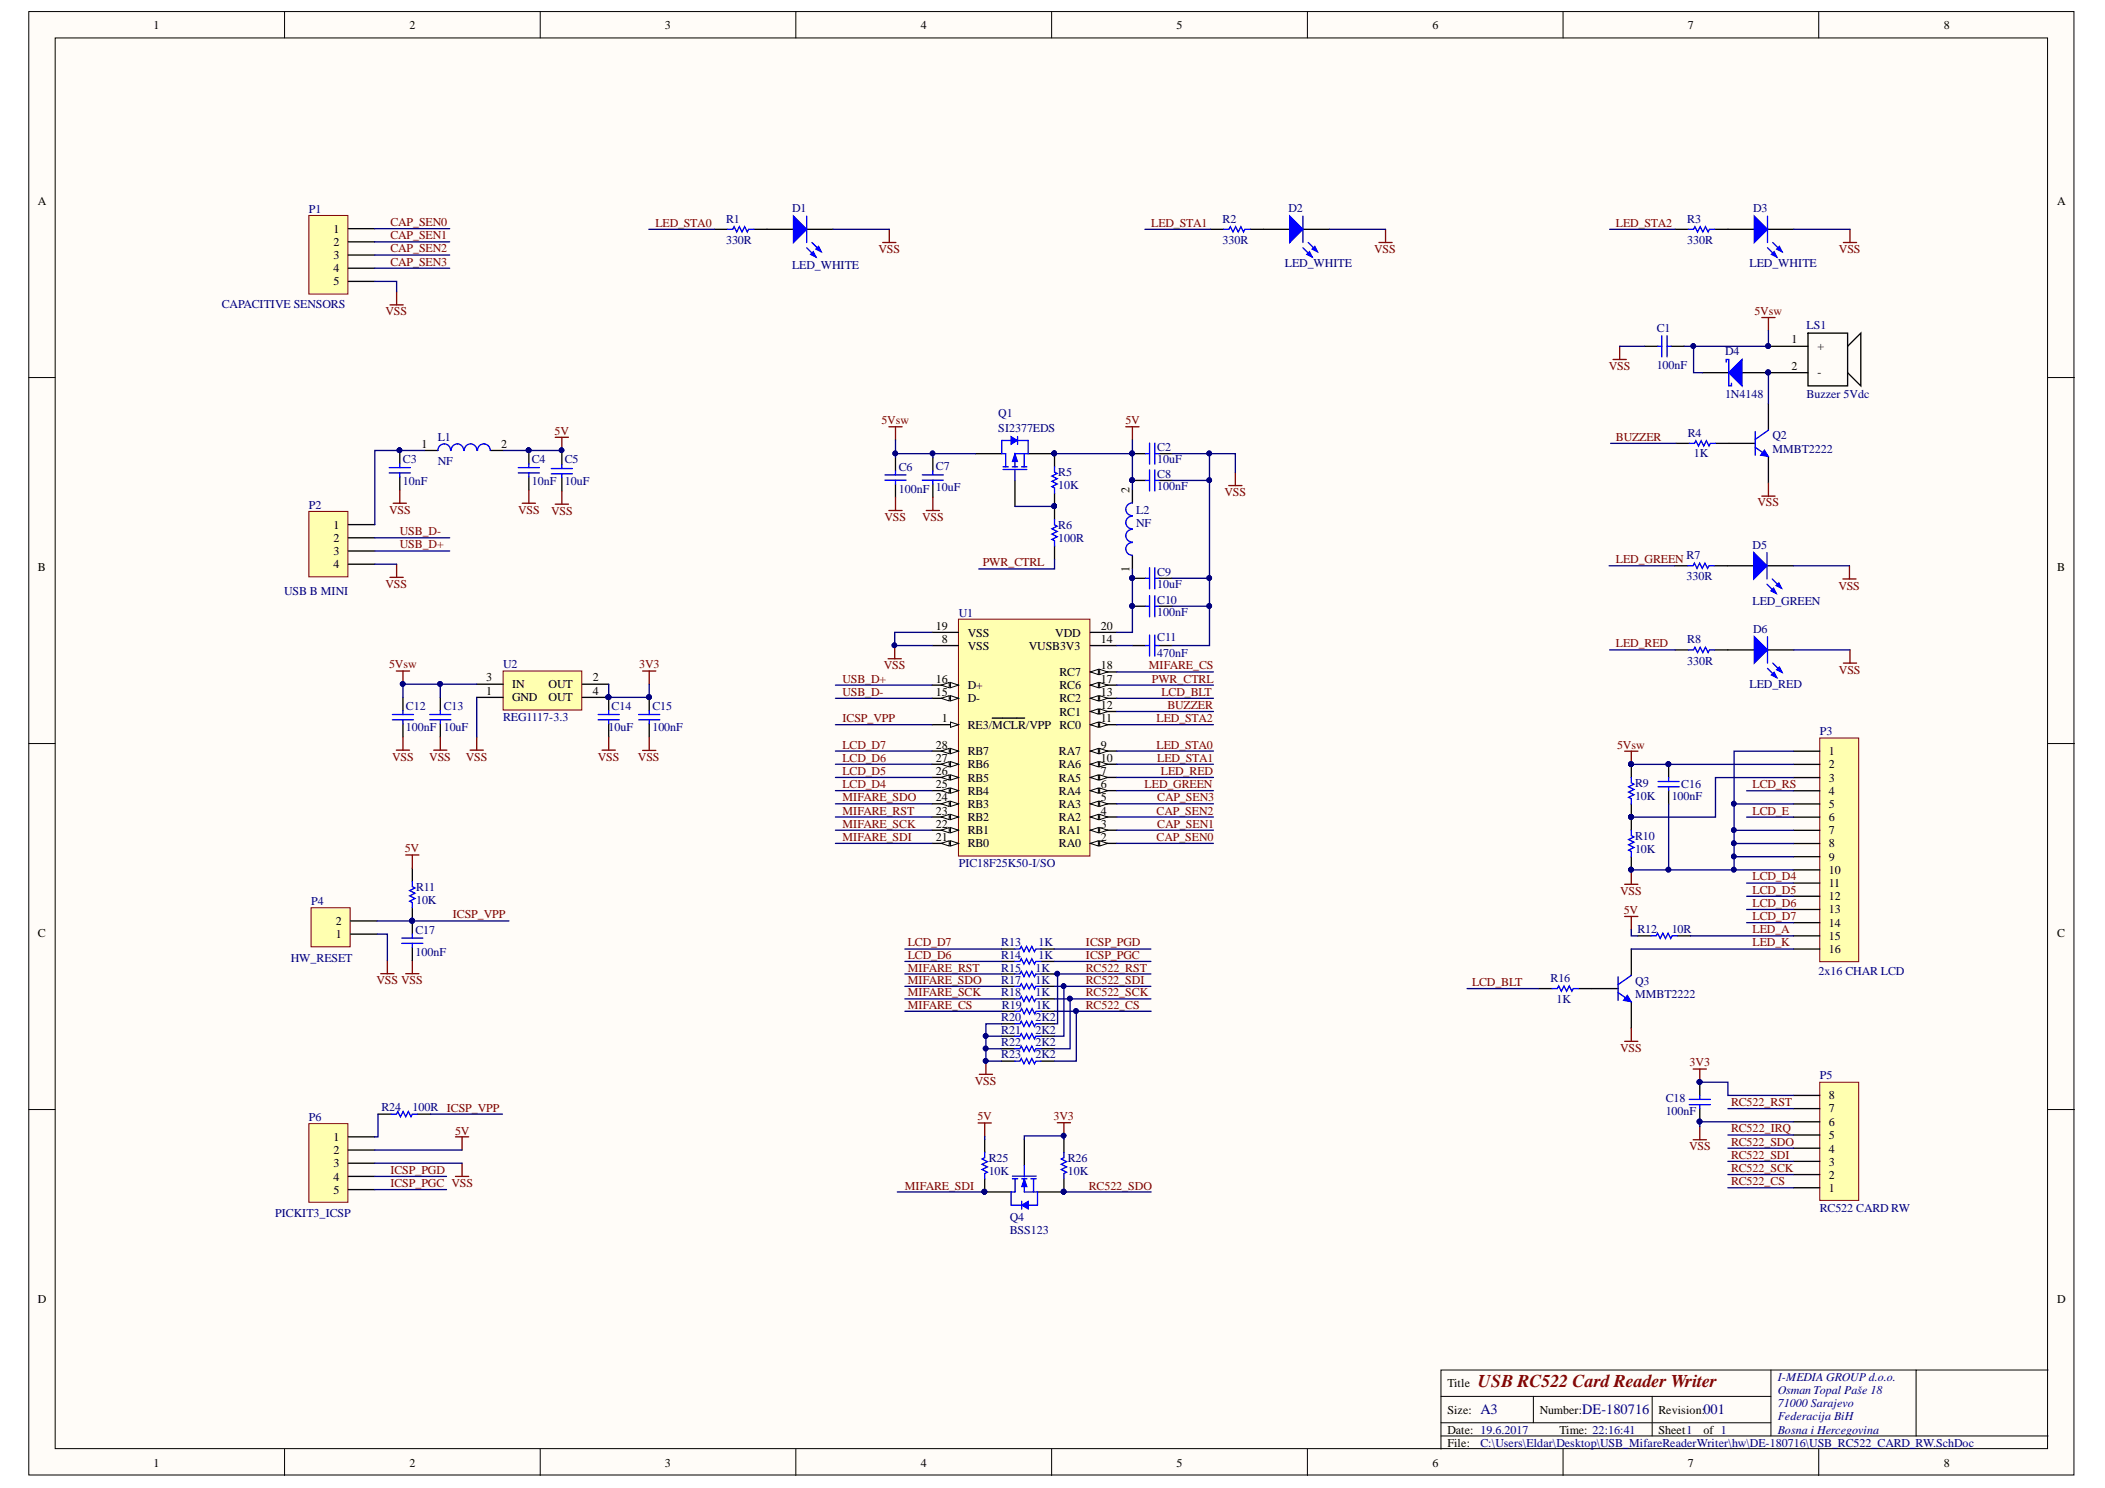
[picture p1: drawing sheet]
<svg xmlns="http://www.w3.org/2000/svg" width="297mm" height="210mm" viewBox="0 0 297 210" stroke-linecap="round" stroke-linejoin="round" font-family="sans-serif">
<defs><g id="words">
<text font-size="2.5" fill="#800000" x="208.6" y="195.7">USB RC522 Card Reader Writer</text>
<g font-size="2" fill="#000080">
<text x="208.9" y="199.5">A3</text>
<text x="223.3" y="199.5">DE-180716</text>
<text x="240.4" y="199.5">001</text>
</g>
<g font-size="1.7">
<text x="21.7" y="4.1">1</text>
<text x="57.8" y="4.1">2</text>
<text x="93.8" y="4.1">3</text>
<text x="130" y="4.1">4</text>
<text x="166" y="4.1">5</text>
<text x="202.1" y="4.1">6</text>
<text x="238.2" y="4.1">7</text>
<text x="274.3" y="4.1">8</text>
<text x="5.3" y="28.9">A</text>
<text x="290.3" y="28.9">A</text>
<text x="47" y="32.8">1</text>
<text x="47" y="34.7">2</text>
<text x="47" y="36.5">3</text>
<text x="47" y="38.4">4</text>
<text x="47" y="40.2">5</text>
<text x="252.8" y="48.5">1</text>
<text x="252.8" y="52.2">2</text>
<text x="256.5" y="49.4">+</text>
<text x="256.5" y="53.1">-</text>
<text x="59.5" y="63.2">1</text>
<text x="70.7" y="63.2">2</text>
<text x="159.4" y="69.5" transform="rotate(-90 159.4 69.5)">2</text>
<text x="47" y="74.6">1</text>
<text x="47" y="76.4">2</text>
<text x="5.3" y="80.6">B</text>
<text x="47" y="78.3">3</text>
<text x="47" y="80.2">4</text>
<text x="159.4" y="80.7" transform="rotate(-90 159.4 80.7)">1</text>
<text x="290.3" y="80.6">B</text>
<text x="132.1" y="88.9">19</text>
<text x="136.6" y="89.8">VSS</text>
<text x="148.9" y="89.8">VDD</text>
<text x="155.3" y="88.9">20</text>
<text x="132.9" y="90.7">8</text>
<text x="136.6" y="91.6">VSS</text>
<text x="145.2" y="91.6">VUSB3V3</text>
<text x="149.5" y="95.4">RC7</text>
<text x="155.3" y="90.7">14</text>
<text x="155.3" y="94.4">18</text>
<text x="68.6" y="98">1</text>
<text x="68.6" y="96.1">3</text>
<text x="72.3" y="98.9">GND</text>
<text x="72.3" y="97.1">IN</text>
<text x="77.4" y="97.1">OUT</text>
<text x="77.4" y="98.9">OUT</text>
<text x="83.7" y="96.1">2</text>
<text x="83.7" y="98">4</text>
<text x="132.1" y="98.2">15</text>
<text x="132.1" y="96.3">16</text>
<text x="132.9" y="101.9">1</text>
<text x="136.6" y="99.1">D-</text>
<text x="136.6" y="97.2">D+</text>
<text x="149.5" y="100.9">RC1</text>
<text x="149.5" y="99.1">RC2</text>
<text x="149.5" y="97.2">RC6</text>
<text x="155.3" y="101.9">11</text>
<text x="155.3" y="100">12</text>
<text x="155.3" y="98.2">13</text>
<text x="155.3" y="96.3">17</text>
<text x="132.1" y="107.5">27</text>
<text x="132.1" y="105.6">28</text>
<text x="136.6" y="102.8">RE3/MCLR/VPP</text>
<text x="136.6" y="106.5">RB7</text>
<text x="149.4" y="106.5">RA7</text>
<text x="149.5" y="102.8">RC0</text>
<text x="155.3" y="105.6">9</text>
<text x="155.3" y="107.5">10</text>
<text x="258.1" y="106.5">1</text>
<text x="132.1" y="113">24</text>
<text x="132.1" y="111.2">25</text>
<text x="132.1" y="109.3">26</text>
<text x="136.6" y="114">RB3</text>
<text x="136.6" y="112.1">RB4</text>
<text x="136.6" y="110.2">RB5</text>
<text x="136.6" y="108.4">RB6</text>
<text x="149.4" y="114">RA3</text>
<text x="149.4" y="112.1">RA4</text>
<text x="149.4" y="110.2">RA5</text>
<text x="149.4" y="108.4">RA6</text>
<text x="155.3" y="113">5</text>
<text x="155.3" y="111.2">6</text>
<text x="155.3" y="109.3">7</text>
<text x="258.1" y="108.4">2</text>
<text x="258.1" y="110.2">3</text>
<text x="258.1" y="112.1">4</text>
<text x="258.1" y="114">5</text>
<text x="132.1" y="118.6">21</text>
<text x="132.1" y="116.8">22</text>
<text x="132.1" y="114.9">23</text>
<text x="136.6" y="119.5">RB0</text>
<text x="136.6" y="117.7">RB1</text>
<text x="136.6" y="115.8">RB2</text>
<text x="149.4" y="119.5">RA0</text>
<text x="149.4" y="117.7">RA1</text>
<text x="149.4" y="115.8">RA2</text>
<text x="155.3" y="118.6">2</text>
<text x="155.3" y="116.8">3</text>
<text x="155.3" y="114.9">4</text>
<text x="258.1" y="115.8">6</text>
<text x="258.1" y="117.7">7</text>
<text x="258.1" y="119.5">8</text>
<text x="258.1" y="121.4">9</text>
<text x="258.1" y="123.3">10</text>
<text x="258.1" y="125.1">11</text>
<text x="47.4" y="130.5">2</text>
<text x="258.1" y="127">12</text>
<text x="258.1" y="128.8">13</text>
<text x="258.1" y="130.7">14</text>
<text x="5.3" y="132.2">C</text>
<text x="47.4" y="132.3">1</text>
<text x="258.1" y="132.6">15</text>
<text x="258.1" y="134.4">16</text>
<text x="290.3" y="132.2">C</text>
<text x="258.1" y="155.1">8</text>
<text x="47" y="161">1</text>
<text x="258.1" y="160.7">5</text>
<text x="258.1" y="158.8">6</text>
<text x="258.1" y="156.9">7</text>
<text x="47" y="162.8">2</text>
<text x="47" y="164.7">3</text>
<text x="47" y="166.6">4</text>
<text x="258.1" y="166.3">2</text>
<text x="258.1" y="164.4">3</text>
<text x="258.1" y="162.6">4</text>
<text x="47" y="168.4">5</text>
<text x="258.1" y="168.2">1</text>
<text x="5.3" y="183.8">D</text>
<text x="290.3" y="183.8">D</text>
<text x="204.2" y="195.7">Title</text>
<text x="204.2" y="199.4">Size:</text>
<text x="204.2" y="202.2">Date: 19.6.2017</text>
<text x="217.3" y="199.4">Number:</text>
<text x="220.1" y="202.2">Time: 22:16:41</text>
<text x="234" y="199.4">Revision:</text>
<text x="234" y="202.2">Sheet1</text>
<text x="240.4" y="202.2">of 1</text>
<text x="21.7" y="206.9">1</text>
<text x="57.8" y="206.9">2</text>
<text x="93.8" y="206.9">3</text>
<text x="130" y="206.9">4</text>
<text x="166" y="206.9">5</text>
<text x="202.1" y="206.9">6</text>
<text x="204.2" y="204.1">File:</text>
<text x="238.2" y="206.9">7</text>
<text x="274.3" y="206.9">8</text>
</g>
<g font-size="1.7" fill="#000080">
<text x="111.8" y="29.9">D1</text>
<text x="181.8" y="29.9">D2</text>
<text x="247.4" y="29.9">D3</text>
<text x="43.6" y="30">P1</text>
<text x="102.5" y="31.5">R1</text>
<text x="102.5" y="34.4">330R</text>
<text x="172.5" y="31.5">R2</text>
<text x="172.5" y="34.4">330R</text>
<text x="238.1" y="31.5">R3</text>
<text x="238.1" y="34.4">330R</text>
<text x="111.8" y="38">LED_WHITE</text>
<text x="181.3" y="37.7">LED_WHITE</text>
<text x="246.9" y="37.7">LED_WHITE</text>
<text x="31.3" y="43.4">CAPACITIVE SENSORS</text>
<text x="233.8" y="46.8">C1</text>
<text x="254.9" y="46.4">LS1</text>
<text x="233.8" y="52">100nF</text>
<text x="243.4" y="50.1">D4</text>
<text x="140.9" y="58.8">Q1</text>
<text x="243.4" y="56.1">1N4148</text>
<text x="254.9" y="56.1">Buzzer 5Vdc</text>
<text x="56.9" y="65.4">C3</text>
<text x="61.8" y="62.2">L1</text>
<text x="61.8" y="65.6">NF</text>
<text x="75" y="65.4">C4</text>
<text x="79.7" y="65.4">C5</text>
<text x="140.9" y="61">SI2377EDS</text>
<text x="163.3" y="63.7">C2</text>
<text x="163.3" y="65.4">10uF</text>
<text x="238.2" y="61.6">R4</text>
<text x="239" y="64.5">1K</text>
<text x="250.1" y="62">Q2</text>
<text x="250.1" y="63.8">MMBT2222</text>
<text x="43.6" y="71.8">P2</text>
<text x="56.9" y="68.5">10nF</text>
<text x="75" y="68.5">10nF</text>
<text x="79.7" y="68.5">10uF</text>
<text x="126.8" y="66.4">C6</text>
<text x="126.8" y="69.5">100nF 10uF</text>
<text x="132.1" y="66.3">C7</text>
<text x="149.3" y="67.1">R5</text>
<text x="149.3" y="69">10K</text>
<text x="163.3" y="67.4">C8</text>
<text x="163.3" y="69.2">100nF</text>
<text x="149.3" y="74.6">R6</text>
<text x="149.3" y="76.4">100R</text>
<text x="160.3" y="72.5">L2</text>
<text x="160.3" y="74.3">NF</text>
<text x="247.3" y="77.4">D5</text>
<text x="40.1" y="83.9">USB B MINI</text>
<text x="163.3" y="81.3">C9</text>
<text x="163.3" y="82.9">10uF</text>
<text x="238" y="78.9">R7</text>
<text x="238" y="81.8">330R</text>
<text x="135.3" y="87">U1</text>
<text x="163.3" y="85.1">C10</text>
<text x="163.3" y="86.9">100nF</text>
<text x="247.3" y="85.4">LED_GREEN</text>
<text x="247.4" y="89.3">D6</text>
<text x="71" y="94.3">U2</text>
<text x="163.3" y="90.5">C11</text>
<text x="163.3" y="92.7">470nF</text>
<text x="238.1" y="90.7">R8</text>
<text x="238.1" y="93.8">330R</text>
<text x="57.3" y="100.1">C12</text>
<text x="62.6" y="100.1">C13</text>
<text x="71" y="101.7">REG1117-3.3</text>
<text x="86.3" y="100.1">C14</text>
<text x="92.1" y="100.1">C15</text>
<text x="246.9" y="97.1">LED_RED</text>
<text x="57.3" y="103.1">100nF 10uF</text>
<text x="85.9" y="103.1">10uF</text>
<text x="92.1" y="103.1">100nF</text>
<text x="256.8" y="103.7">P3</text>
<text x="230.7" y="111">R9</text>
<text x="230.7" y="112.9">10K</text>
<text x="235.9" y="112.9">100nF</text>
<text x="237.2" y="111.1">C16</text>
<text x="230.7" y="118.4">R10</text>
<text x="58.7" y="125.6">R11</text>
<text x="135.3" y="122.3">PIC18F25K50-I/SO</text>
<text x="230.7" y="120.3">10K</text>
<text x="43.9" y="127.7">P4</text>
<text x="58.6" y="131.7">C17</text>
<text x="58.7" y="127.5">10K</text>
<text x="231.1" y="131.6">R12</text>
<text x="235.9" y="131.6">10R</text>
<text x="41" y="135.7">HW_RESET</text>
<text x="58.6" y="134.8">100nF</text>
<text x="141.3" y="133.5">R13</text>
<text x="141.3" y="135.3">R14</text>
<text x="141.3" y="137">R15</text>
<text x="146.1" y="137">1K</text>
<text x="146.5" y="133.5">1K</text>
<text x="146.5" y="135.3">1K</text>
<text x="256.6" y="137.5">2x16 CHAR LCD</text>
<text x="141.3" y="138.8">R17</text>
<text x="141.3" y="140.5">R18</text>
<text x="141.4" y="142.3">R19</text>
<text x="146.1" y="138.8">1K</text>
<text x="146.1" y="140.5">1K</text>
<text x="146.2" y="142.3">1K</text>
<text x="218.8" y="138.6">R16</text>
<text x="219.6" y="141.4">1K</text>
<text x="230.7" y="138.9">Q3</text>
<text x="230.7" y="140.8">MMBT2222</text>
<text x="141.3" y="144.1">R20</text>
<text x="141.3" y="145.8">R21</text>
<text x="141.3" y="147.5">R22</text>
<text x="141.3" y="149.3">R23</text>
<text x="146.1" y="144.1">2K2</text>
<text x="146.1" y="145.8">2K2</text>
<text x="146.1" y="147.5">2K2</text>
<text x="146.1" y="149.3">2K2</text>
<text x="235" y="155.5">C18</text>
<text x="256.8" y="152.3">P5</text>
<text x="43.6" y="158.2">P6</text>
<text x="53.8" y="156.7">R24</text>
<text x="58.2" y="156.7">100R ICSP_VPP</text>
<text x="235" y="157.3">100nF</text>
<text x="139.5" y="163.8">R25</text>
<text x="139.5" y="165.7">10K</text>
<text x="150.7" y="163.8">R26</text>
<text x="150.7" y="165.7">10K</text>
<text x="38.8" y="171.7">PICKIT3_ICSP</text>
<text x="142.5" y="172.2">Q4</text>
<text x="256.8" y="170.9">RC522 CARD RW</text>
<text x="142.5" y="174.1">BSS123</text>
<text x="250.9" y="194.8">I-MEDIA GROUP d.o.o.</text>
<text x="250.9" y="196.6">Osman Topal Paše 18</text>
<text x="250.9" y="198.5">71000 Sarajevo</text>
<text x="250.9" y="200.4">Federacija BiH</text>
<text x="250.9" y="202.2">Bosna i Hercegovina</text>
<text x="208.9" y="204.1">C:\Users\Eldar\Desktop\USB_MifareReaderWriter\hw\DE-180716\USB_RC522_CARD_RW.SchDoc</text>
</g>
<g font-size="1.7" fill="#800000">
<text x="55.1" y="31.9">CAP_SEN0</text>
<text x="55.1" y="33.7">CAP_SEN1</text>
<text x="55.1" y="35.6">CAP_SEN2</text>
<text x="92.5" y="32">LED_STA0</text>
<text x="124" y="35.7">VSS</text>
<text x="162.5" y="32">LED_STA1</text>
<text x="193.9" y="35.7">VSS</text>
<text x="228" y="32">LED_STA2</text>
<text x="259.5" y="35.7">VSS</text>
<text x="55.1" y="37.5">CAP_SEN3</text>
<text x="54.4" y="44.5">VSS</text>
<text x="247.6" y="44.4">5Vsw</text>
<text x="227" y="52.2">VSS</text>
<text x="124.4" y="59.9">5Vsw</text>
<text x="158.8" y="59.9">5V</text>
<text x="78.3" y="61.3">5V</text>
<text x="228" y="62.1">BUZZER</text>
<text x="172.8" y="70">VSS</text>
<text x="248" y="71.4">VSS</text>
<text x="54.9" y="72.5">VSS</text>
<text x="56.4" y="77.4">USB_D+</text>
<text x="56.4" y="75.5">USB_D-</text>
<text x="73.1" y="72.5">VSS</text>
<text x="77.8" y="72.6">VSS</text>
<text x="124.8" y="73.5">VSS</text>
<text x="130.1" y="73.5">VSS</text>
<text x="54.4" y="82.9">VSS</text>
<text x="138.7" y="79.9">PWR_CTRL</text>
<text x="228" y="79.5">LED_GREEN</text>
<text x="259.4" y="83.2">VSS</text>
<text x="54.9" y="94.3">5Vsw</text>
<text x="90.2" y="94.3">3V3</text>
<text x="124.7" y="94.4">VSS</text>
<text x="162.1" y="94.4">MIFARE_CS</text>
<text x="228" y="91.3">LED_RED</text>
<text x="259.5" y="95">VSS</text>
<text x="118.9" y="98.2">USB_D-</text>
<text x="118.9" y="96.3">USB_D+</text>
<text x="118.9" y="101.9">ICSP_VPP</text>
<text x="162.5" y="96.3">PWR_CTRL</text>
<text x="163.2" y="101.9">LED_STA2</text>
<text x="163.9" y="98.2">LCD_BLT</text>
<text x="164.7" y="100">BUZZER</text>
<text x="55.3" y="107.3">VSS</text>
<text x="60.6" y="107.3">VSS</text>
<text x="65.7" y="107.3">VSS</text>
<text x="84.4" y="107.3">VSS</text>
<text x="90" y="107.4">VSS</text>
<text x="118.9" y="107.5">LCD_D6</text>
<text x="118.9" y="105.6">LCD_D7</text>
<text x="163.2" y="105.6">LED_STA0</text>
<text x="163.3" y="107.5">LED_STA1</text>
<text x="228.2" y="105.6">5Vsw</text>
<text x="118.9" y="111.2">LCD_D4</text>
<text x="118.9" y="109.3">LCD_D5</text>
<text x="118.9" y="113">MIFARE_SDO</text>
<text x="161.5" y="111.2">LED_GREEN</text>
<text x="163.3" y="113">CAP_SEN3</text>
<text x="163.8" y="109.3">LED_RED</text>
<text x="247.3" y="111.2">LCD_RS</text>
<text x="118.9" y="118.6">MIFARE_SDI</text>
<text x="118.9" y="116.8">MIFARE_SCK</text>
<text x="118.9" y="114.9">MIFARE_RST</text>
<text x="163.2" y="118.6">CAP_SEN0</text>
<text x="163.2" y="114.9">CAP_SEN2</text>
<text x="163.3" y="116.8">CAP_SEN1</text>
<text x="247.3" y="114.9">LCD_E</text>
<text x="57.1" y="120.2">5V</text>
<text x="247.3" y="124.2">LCD_D4</text>
<text x="63.9" y="129.5">ICSP_VPP</text>
<text x="228.6" y="126.2">VSS</text>
<text x="229.1" y="128.9">5V</text>
<text x="247.3" y="129.8">LCD_D7</text>
<text x="247.3" y="127.9">LCD_D6</text>
<text x="247.3" y="126.1">LCD_D5</text>
<text x="247.3" y="131.6">LED_A</text>
<text x="128.1" y="133.5">LCD_D7</text>
<text x="128.1" y="135.3">LCD_D6</text>
<text x="128.1" y="137">MIFARE_RST</text>
<text x="153.2" y="133.5">ICSP_PGD</text>
<text x="153.2" y="137">RC522_RST</text>
<text x="153.2" y="135.3">ICSP_PGC</text>
<text x="247.3" y="133.5">LED_K</text>
<text x="53.1" y="138.8">VSS VSS</text>
<text x="128.1" y="142.3">MIFARE_CS</text>
<text x="128.1" y="138.8">MIFARE_SDO</text>
<text x="128.1" y="140.5">MIFARE_SCK</text>
<text x="153.2" y="138.8">RC522_SDI</text>
<text x="153.2" y="140.5">RC522_SCK</text>
<text x="153.2" y="142.3">RC522_CS</text>
<text x="207.7" y="139.1">LCD_BLT</text>
<text x="228.6" y="148.4">VSS</text>
<text x="137.6" y="153">VSS</text>
<text x="238.4" y="150.4">3V3</text>
<text x="244.3" y="156">RC522_RST</text>
<text x="64.2" y="160">5V</text>
<text x="137.9" y="158">5V</text>
<text x="148.7" y="158">3V3</text>
<text x="244.3" y="161.6">RC522_SDO</text>
<text x="244.3" y="159.7">RC522_IRQ</text>
<text x="55.1" y="167.5">ICSP_PGC VSS</text>
<text x="55.1" y="165.6">ICSP_PGD</text>
<text x="127.7" y="167.8">MIFARE_SDI</text>
<text x="153.7" y="167.8">RC522_SDO</text>
<text x="238.3" y="162.2">VSS</text>
<text x="244.3" y="167.2">RC522_CS</text>
<text x="244.3" y="165.4">RC522_SCK</text>
<text x="244.3" y="163.5">RC522_SDI</text>
</g>
</g></defs>
<g fill="#fffcf8" stroke="#000" stroke-width=".14">
<path d="M4.1 1.6h288.6v206.5h-288.6z"/>
<path d="M7.8 5.4h281.1v198.9h-281.1z"/>
</g>
<g fill="none" stroke="#000" stroke-width=".14">
<path d="M40.2 1.6v3.8M76.2 1.6v3.8M112.3 1.6v3.8M148.4 1.6v3.8M184.5 1.6v3.8M220.6 1.6v3.8M256.6 1.6v3.8M4.1 53.3h3.7M289 53.3h3.7M4.1 104.9h3.7M289 104.9h3.7M4.1 156.5h3.7"/>
<path d="M289 156.5h3.7M203.3 197h46.6M216.4 197v3.7M233.1 197v5.6M249.9 193.3v9.3M270.4 193.3h-67.1v11.1M289 193.3h-18.6v9.3M40.2 204.4v3.7M76.2 204.4v3.7M112.3 204.4v3.7M148.4 204.4v3.7M184.5 204.4v3.7"/>
<path d="M203.3 202.6h85.7M203.3 200.7h46.6M220.6 204.4v3.7M256.6 204.4v3.7"/>
</g>
<path d="M135.2 87.3h18.6v33.5h-18.6z" fill="#ffffb0" stroke="#800000" stroke-width=".14"/>
<path d="M131.5 102.2h3.7" fill="none" stroke="#000" stroke-width=".19"/>
<path d="M134.1 101.9l1.1 .3-1.1 .4z" fill="#fffcf8"/>
<path d="M134.1 101.9l1.1 .3-1.1 .4z" fill="none" stroke="#000" stroke-width=".14"/>
<path d="M140 101.3h2.5M142.6 101.3h2M153.9 119h3.7" fill="none" stroke="#000" stroke-width=".19"/>
<path d="M153.9 119l1.1-.4v.7z" fill="#fffcf8"/>
<path d="M153.9 119l1.1-.4v.7z" fill="none" stroke="#000" stroke-width=".14"/>
<path d="M155.2 118.6l1.1 .4-1.1 .3z" fill="#fffcf8"/>
<path d="M155.2 118.6l1.1 .4-1.1 .3z" fill="none" stroke="#000" stroke-width=".14"/>
<path d="M153.9 117.1h3.7" fill="none" stroke="#000" stroke-width=".19"/>
<path d="M153.9 117.1l1.1-.4v.8z" fill="#fffcf8"/>
<path d="M153.9 117.1l1.1-.4v.8z" fill="none" stroke="#000" stroke-width=".14"/>
<path d="M155.2 116.7l1.1 .4-1.1 .4z" fill="#fffcf8"/>
<path d="M155.2 116.7l1.1 .4-1.1 .4z" fill="none" stroke="#000" stroke-width=".14"/>
<path d="M153.9 115.3h3.7" fill="none" stroke="#000" stroke-width=".19"/>
<path d="M153.9 115.3l1.1-.4v.7z" fill="#fffcf8"/>
<path d="M153.9 115.3l1.1-.4v.7z" fill="none" stroke="#000" stroke-width=".14"/>
<path d="M155.2 114.9l1.1 .4-1.1 .3z" fill="#fffcf8"/>
<path d="M155.2 114.9l1.1 .4-1.1 .3z" fill="none" stroke="#000" stroke-width=".14"/>
<path d="M153.9 113.4h3.7" fill="none" stroke="#000" stroke-width=".19"/>
<path d="M153.9 113.4l1.1-.4v.8z" fill="#fffcf8"/>
<path d="M153.9 113.4l1.1-.4v.8z" fill="none" stroke="#000" stroke-width=".14"/>
<path d="M155.2 113l1.1 .4-1.1 .4z" fill="#fffcf8"/>
<path d="M155.2 113l1.1 .4-1.1 .4z" fill="none" stroke="#000" stroke-width=".14"/>
<path d="M153.9 111.5h3.7" fill="none" stroke="#000" stroke-width=".19"/>
<path d="M153.9 111.5l1.1-.3v.7z" fill="#fffcf8"/>
<path d="M153.9 111.5l1.1-.3v.7z" fill="none" stroke="#000" stroke-width=".14"/>
<path d="M155.2 111.2l1.1 .3-1.1 .4z" fill="#fffcf8"/>
<path d="M155.2 111.2l1.1 .3-1.1 .4z" fill="none" stroke="#000" stroke-width=".14"/>
<path d="M153.9 109.7h3.7" fill="none" stroke="#000" stroke-width=".19"/>
<path d="M153.9 109.7l1.1-.4v.7z" fill="#fffcf8"/>
<path d="M153.9 109.7l1.1-.4v.7z" fill="none" stroke="#000" stroke-width=".14"/>
<path d="M155.2 109.3l1.1 .4-1.1 .3z" fill="#fffcf8"/>
<path d="M155.2 109.3l1.1 .4-1.1 .3z" fill="none" stroke="#000" stroke-width=".14"/>
<path d="M131.5 91.1h3.7M153.9 105.9h3.7" fill="none" stroke="#000" stroke-width=".19"/>
<path d="M153.9 105.9l1.1-.3v.7z" fill="#fffcf8"/>
<path d="M153.9 105.9l1.1-.3v.7z" fill="none" stroke="#000" stroke-width=".14"/>
<path d="M155.2 105.6l1.1 .3-1.1 .4z" fill="#fffcf8"/>
<path d="M155.2 105.6l1.1 .3-1.1 .4z" fill="none" stroke="#000" stroke-width=".14"/>
<path d="M153.9 107.8h3.7" fill="none" stroke="#000" stroke-width=".19"/>
<path d="M153.9 107.8l1.1-.4v.8z" fill="#fffcf8"/>
<path d="M153.9 107.8l1.1-.4v.8z" fill="none" stroke="#000" stroke-width=".14"/>
<path d="M155.2 107.4l1.1 .4-1.1 .4z" fill="#fffcf8"/>
<path d="M155.2 107.4l1.1 .4-1.1 .4z" fill="none" stroke="#000" stroke-width=".14"/>
<path d="M153.9 102.2h3.7" fill="none" stroke="#000" stroke-width=".19"/>
<path d="M153.9 102.2l1.1-.3v.7z" fill="#fffcf8"/>
<path d="M153.9 102.2l1.1-.3v.7z" fill="none" stroke="#000" stroke-width=".14"/>
<path d="M155.2 101.9l1.1 .3-1.1 .4z" fill="#fffcf8"/>
<path d="M155.2 101.9l1.1 .3-1.1 .4z" fill="none" stroke="#000" stroke-width=".14"/>
<path d="M153.9 100.4h3.7" fill="none" stroke="#000" stroke-width=".19"/>
<path d="M153.9 100.4l1.1-.4v.7z" fill="#fffcf8"/>
<path d="M153.9 100.4l1.1-.4v.7z" fill="none" stroke="#000" stroke-width=".14"/>
<path d="M155.2 100l1.1 .4-1.1 .3z" fill="#fffcf8"/>
<path d="M155.2 100l1.1 .4-1.1 .3z" fill="none" stroke="#000" stroke-width=".14"/>
<path d="M153.9 98.5h3.7" fill="none" stroke="#000" stroke-width=".19"/>
<path d="M153.9 98.5l1.1-.4v.8z" fill="#fffcf8"/>
<path d="M153.9 98.5l1.1-.4v.8z" fill="none" stroke="#000" stroke-width=".14"/>
<path d="M155.2 98.1l1.1 .4-1.1 .4z" fill="#fffcf8"/>
<path d="M155.2 98.1l1.1 .4-1.1 .4z" fill="none" stroke="#000" stroke-width=".14"/>
<path d="M131.5 98.5h3.7M153.9 91.1h3.7" fill="none" stroke="#000" stroke-width=".19"/>
<path d="M134.1 98.1l1.1 .4-1.1 .4z" fill="#fffcf8"/>
<path d="M134.1 98.1l1.1 .4-1.1 .4z" fill="none" stroke="#000" stroke-width=".14"/>
<path d="M132.8 98.5l1.1-.4v.8z" fill="#fffcf8"/>
<path d="M132.8 98.5l1.1-.4v.8z" fill="none" stroke="#000" stroke-width=".14"/>
<path d="M131.5 96.6h3.7" fill="none" stroke="#000" stroke-width=".19"/>
<path d="M134.1 96.3l1.1 .3-1.1 .4z" fill="#fffcf8"/>
<path d="M134.1 96.3l1.1 .3-1.1 .4z" fill="none" stroke="#000" stroke-width=".14"/>
<path d="M132.8 96.6l1.1-.3v.7z" fill="#fffcf8"/>
<path d="M132.8 96.6l1.1-.3v.7z" fill="none" stroke="#000" stroke-width=".14"/>
<path d="M153.9 96.6h3.7" fill="none" stroke="#000" stroke-width=".19"/>
<path d="M153.9 96.6l1.1-.3v.7z" fill="#fffcf8"/>
<path d="M153.9 96.6l1.1-.3v.7z" fill="none" stroke="#000" stroke-width=".14"/>
<path d="M155.2 96.3l1.1 .3-1.1 .4z" fill="#fffcf8"/>
<path d="M155.2 96.3l1.1 .3-1.1 .4z" fill="none" stroke="#000" stroke-width=".14"/>
<path d="M153.9 94.8h3.7" fill="none" stroke="#000" stroke-width=".19"/>
<path d="M153.9 94.8l1.1-.4v.8z" fill="#fffcf8"/>
<path d="M153.9 94.8l1.1-.4v.8z" fill="none" stroke="#000" stroke-width=".14"/>
<path d="M155.2 94.4l1.1 .4-1.1 .4z" fill="#fffcf8"/>
<path d="M155.2 94.4l1.1 .4-1.1 .4z" fill="none" stroke="#000" stroke-width=".14"/>
<path d="M131.5 89.2h3.7M153.9 89.2h3.7M131.5 119h3.7" fill="none" stroke="#000" stroke-width=".19"/>
<path d="M134.1 118.6l1.1 .4-1.1 .3z" fill="#fffcf8"/>
<path d="M134.1 118.6l1.1 .4-1.1 .3z" fill="none" stroke="#000" stroke-width=".14"/>
<path d="M132.8 119l1.1-.4v.7z" fill="#fffcf8"/>
<path d="M132.8 119l1.1-.4v.7z" fill="none" stroke="#000" stroke-width=".14"/>
<path d="M131.5 117.1h3.7" fill="none" stroke="#000" stroke-width=".19"/>
<path d="M134.1 116.7l1.1 .4-1.1 .4z" fill="#fffcf8"/>
<path d="M134.1 116.7l1.1 .4-1.1 .4z" fill="none" stroke="#000" stroke-width=".14"/>
<path d="M132.8 117.1l1.1-.4v.8z" fill="#fffcf8"/>
<path d="M132.8 117.1l1.1-.4v.8z" fill="none" stroke="#000" stroke-width=".14"/>
<path d="M131.5 115.3h3.7" fill="none" stroke="#000" stroke-width=".19"/>
<path d="M134.1 114.9l1.1 .4-1.1 .3z" fill="#fffcf8"/>
<path d="M134.1 114.9l1.1 .4-1.1 .3z" fill="none" stroke="#000" stroke-width=".14"/>
<path d="M132.8 115.3l1.1-.4v.7z" fill="#fffcf8"/>
<path d="M132.8 115.3l1.1-.4v.7z" fill="none" stroke="#000" stroke-width=".14"/>
<path d="M131.5 113.4h3.7" fill="none" stroke="#000" stroke-width=".19"/>
<path d="M134.1 113l1.1 .4-1.1 .4z" fill="#fffcf8"/>
<path d="M134.1 113l1.1 .4-1.1 .4z" fill="none" stroke="#000" stroke-width=".14"/>
<path d="M132.8 113.4l1.1-.4v.8z" fill="#fffcf8"/>
<path d="M132.8 113.4l1.1-.4v.8z" fill="none" stroke="#000" stroke-width=".14"/>
<path d="M131.5 111.5h3.7" fill="none" stroke="#000" stroke-width=".19"/>
<path d="M134.1 111.2l1.1 .3-1.1 .4z" fill="#fffcf8"/>
<path d="M134.1 111.2l1.1 .3-1.1 .4z" fill="none" stroke="#000" stroke-width=".14"/>
<path d="M132.8 111.5l1.1-.3v.7z" fill="#fffcf8"/>
<path d="M132.8 111.5l1.1-.3v.7z" fill="none" stroke="#000" stroke-width=".14"/>
<path d="M131.5 109.7h3.7" fill="none" stroke="#000" stroke-width=".19"/>
<path d="M134.1 109.3l1.1 .4-1.1 .3z" fill="#fffcf8"/>
<path d="M134.1 109.3l1.1 .4-1.1 .3z" fill="none" stroke="#000" stroke-width=".14"/>
<path d="M132.8 109.7l1.1-.4v.7z" fill="#fffcf8"/>
<path d="M132.8 109.7l1.1-.4v.7z" fill="none" stroke="#000" stroke-width=".14"/>
<path d="M131.5 107.8h3.7" fill="none" stroke="#000" stroke-width=".19"/>
<path d="M134.1 107.4l1.1 .4-1.1 .4z" fill="#fffcf8"/>
<path d="M134.1 107.4l1.1 .4-1.1 .4z" fill="none" stroke="#000" stroke-width=".14"/>
<path d="M132.8 107.8l1.1-.4v.8z" fill="#fffcf8"/>
<path d="M132.8 107.8l1.1-.4v.8z" fill="none" stroke="#000" stroke-width=".14"/>
<path d="M131.5 105.9h3.7" fill="none" stroke="#000" stroke-width=".19"/>
<path d="M134.1 105.6l1.1 .3-1.1 .4z" fill="#fffcf8"/>
<path d="M134.1 105.6l1.1 .3-1.1 .4z" fill="none" stroke="#000" stroke-width=".14"/>
<path d="M132.8 105.9l1.1-.3v.7z" fill="#fffcf8"/>
<path d="M132.8 105.9l1.1-.3v.7z" fill="none" stroke="#000" stroke-width=".14"/>
<path d="M256.8 104.1h5.5v31.6h-5.5z" fill="#ffffb0" stroke="#800000" stroke-width=".14"/>
<g fill="none" stroke="#000" stroke-width=".19">
<path d="M85.9 98.4v1.8M91.6 98.4v1.8M85.9 102.1v1.9M91.6 102.1v1.9M253.1 106h3.7M253.1 107.8h3.7M253.1 109.7h3.7M253.1 111.5h3.7M253.1 113.4h3.7M253.1 115.3h3.7M253.1 117.1h3.7M253.1 119h3.7"/>
<path d="M253.1 120.9h3.7M253.1 122.7h3.7M253.1 124.6h3.7M253.1 126.4h3.7M253.1 128.3h3.7M253.1 130.2h3.7M253.1 132h3.7M253.1 133.9h3.7"/>
</g>
<g fill="#000080" stroke="#000080" stroke-width=".14">
<circle cx="91.6" cy="98.3" r=".34"/>
<circle cx="85.9" cy="98.3" r=".34"/>
</g>
<path d="M84.4 100.8h3M84.4 101.5h3M85.9 100.2v.6M85.9 101.5v.6M90.1 100.8h3M90.1 101.5h3M91.6 100.2v.6M91.6 101.5v.6" fill="none" stroke="#00f" stroke-width=".19"/>
<path d="M71 94.7h11.1v5.5h-11.1z" fill="#ffffb0" stroke="#800000" stroke-width=".14"/>
<path d="M67.3 98.4h3.7M67.3 96.5h3.7M82.2 98.4h3.7M82.2 96.5h3.7" fill="none" stroke="#000" stroke-width=".19"/>
<circle cx="85.9" cy="98.3" r=".34" fill="#000080" stroke="#000080" stroke-width=".14"/>
<path d="M256.8 152.7h5.5v16.6h-5.5z" fill="#ffffb0" stroke="#800000" stroke-width=".14"/>
<g fill="none" stroke="#000" stroke-width=".19">
<path d="M249.5 57v3.7M159.8 69.1v1.9M159.8 78.4v1.9M159.8 64h1.9M159.8 67.8h1.9M163.5 64h1.9M163.5 67.8h1.9M244 62.5h3.7M249.5 64.4v3.7M56.9 98.4v1.8M62.1 98.4v1.8M159.8 91.1h1.9"/>
<path d="M159.8 85.5h1.9M159.8 81.6h1.9M163.5 91.1h1.9M163.5 85.5h1.9M163.5 81.6h1.9M56.9 102.1v1.9M62.1 102.1v1.9M239.9 152.7v1.8M239.9 156.4v1.8M253.1 158.2h3.7M253.1 156.4h3.7M253.1 154.5h3.7"/>
<path d="M253.1 167.5h3.7M253.1 165.7h3.7M253.1 163.8h3.7M253.1 162h3.7M253.1 160.1h3.7"/>
</g>
<g fill="none" stroke="#00f" stroke-width=".19">
<path d="M159.8 76.5a.89 .89 0 0 0-.9 .9 .89 .89 0 0 0 .9 .9M159.8 74.7a.89 .89 0 0 0-.9 .9 .89 .89 0 0 0 .9 .9M159.8 72.8a.89 .89 0 0 0-.9 .9 .89 .89 0 0 0 .9 .9M159.8 71a.89 .89 0 0 0-.9 .8 .89 .89 0 0 0 .9 .9M161.7 64h.5M161.7 67.8h.5M162.2 62.5v3M162.2 66.3v3M163 62.5v3M163 66.3v3M163 64h.5M163 67.8h.5"/>
<path d="M247.7 63.1l1.8 1.3M247.7 60.9v3.3M249.5 60.7l-1.8 1.3M161.7 91.1h.5M161.7 85.5h.5M161.7 81.6h.5M162.2 80.1v3M162.2 84v3M162.2 89.6v3M163 80.1v3M163 84v3M163 89.6v3"/>
<path d="M163 91.1h.5M163 85.5h.5M163 81.6h.5M55.4 100.8h3M55.4 101.5h3M56.9 100.2v.6M56.9 101.5v.6M60.6 100.8h3M60.6 101.5h3M62.1 100.2v.6M62.1 101.5v.6M238.4 155.8h2.9"/>
<path d="M238.4 155.1h2.9M239.9 154.5v.6M239.9 155.8v.6"/>
</g>
<g fill="none" stroke="#800000" stroke-width=".19">
<path d="M158.9 60.2h1.8M159.8 60.2v1.9M173.4 68.5h1.9M174.3 66.6v1.9M55.9 94.7h1.9M56.9 94.7v1.8M90.7 94.7h1.8M91.6 94.7v1.8M125.3 92.9h1.9M126.3 91.1v1.8M55.9 105.8h1.9M56.9 104v1.8"/>
<path d="M61.2 105.8h1.9M62.1 104v1.8M66.3 105.8h1.9M67.3 104v1.8M85 105.8h1.8M85.9 104v1.8M90.7 105.9h1.8M91.6 104v1.9M238.9 150.8h1.9M239.9 150.8v1.9M239.9 158.9v1.9M238.9 160.8h1.9"/>
</g>
<g fill="#000080" stroke="#000080" stroke-width=".14">
<circle cx="56.8" cy="96.5" r=".34"/>
<circle cx="239.8" cy="152.6" r=".34"/>
<circle cx="239.8" cy="158.2" r=".34"/>
<circle cx="159.7" cy="85.5" r=".33"/>
<circle cx="159.7" cy="81.5" r=".33"/>
<circle cx="126.2" cy="91" r=".33"/>
<circle cx="159.7" cy="64" r=".33"/>
<circle cx="159.7" cy="67.7" r=".33"/>
</g>
<path d="M249 63.5l.5 .9-1.1-.2z" fill="#00f"/>
<path d="M249 63.5l.5 .9-1.1-.2z" fill="none" stroke="#00f" stroke-width=".14"/>
<path d="M249.5 48.9h5.6M249.5 52.6h5.6M255.1 47h5.6v7.4h-5.6zM260.7 48.9l1.9-1.9v7.4l-1.9-1.8M137.6 64h3.8M143.2 67.7v3.7M145.1 64h3.7" fill="none" stroke="#000" stroke-width=".19"/>
<g fill="#000080" stroke="#000080" stroke-width=".14">
<circle cx="249.5" cy="48.8" r=".33"/>
<circle cx="249.5" cy="52.5" r=".33"/>
<circle cx="148.8" cy="64" r=".33"/>
</g>
<path d="M141.5 66.2h3.4M141.5 65.9h.8M141.9 64v1.9M142.8 65.9h.8M143.2 66.2v1.5M144.2 65.9h.7M144.5 64v1.9M145.1 64h-1.9v1.9" fill="none" stroke="#00f" stroke-width=".19"/>
<path d="M143.2 64l.4 1.1h-.8z" fill="#00f"/>
<path d="M143.2 64l.4 1.1h-.8z" fill="none" stroke="#00f" stroke-width=".14"/>
<path d="M142.7 62.1h-1.3v1.9h.5M143.6 62.1h1.5v1.9M143.6 61.6v1.1" fill="none" stroke="#00f" stroke-width=".19"/>
<path d="M142.7 61.6l.9 .5-.9 .6z" fill="#00f"/>
<path d="M142.7 61.6l.9 .5-.9 .6z" fill="none" stroke="#00f" stroke-width=".14"/>
<g fill="#000080" stroke="#000080" stroke-width=".14">
<circle cx="148.8" cy="64" r=".33"/>
<circle cx="148.8" cy="71.4" r=".33"/>
<circle cx="58.1" cy="129.9" r=".34"/>
</g>
<path d="M126.4 64.6v1.8M126.4 68.3v1.9M131.6 64.6v1.8M131.6 68.3v1.9M148.8 64v1.9M148.8 69.6v3.7M148.8 77v1.9M243.8 91.7h3.8M249.4 91.7h3.7M58.2 122.5v1.8M58.2 128.1v1.8" fill="none" stroke="#000" stroke-width=".19"/>
<path d="M124.9 67.7h3M124.9 67h3M126.4 66.4v.6M126.4 67.7v.6M130.1 67.7h3M130.1 67h3M131.6 66.4v.6M131.6 67.7v.6M148.8 65.9v.7l.4 .2-.8 .4 .8 .3-.8 .4 .8 .4-.8 .3 .4 .2v.8M148.8 73.3v.7l.4 .2-.8 .4 .8 .4-.8 .3 .8 .4-.8 .4 .4 .2v.7M58.2 124.3v.8l.4 .2-.8 .3 .8 .4-.8 .4 .8 .3-.8 .4 .4 .2v.8" fill="none" stroke="#00f" stroke-width=".19"/>
<path d="M125.4 60.2h1.9M125.4 72h1.9M126.4 60.2v1.9M126.4 70.2v1.8M130.7 72h1.9M131.6 70.2v1.8" fill="none" stroke="#800000" stroke-width=".19"/>
<path d="M247.6 89.8l1.8 1.9-1.8 1.8z" fill="#00f"/>
<path d="M247.6 89.8l1.8 1.9-1.8 1.8zM249.4 94.3l1.3 1.3M250.2 93.5l1.3 1.3" fill="none" stroke="#00f" stroke-width=".19"/>
<path d="M250.7 94.5l.4-.4 .4 .7z" fill="#00f"/>
<path d="M250.7 94.5l.4-.4 .4 .7z" fill="none" stroke="#00f" stroke-width=".19"/>
<path d="M250 95.2l.3-.4 .4 .8z" fill="#00f"/>
<path d="M249.4 89.8v3.7M250 95.2l.3-.4 .4 .8z" fill="none" stroke="#00f" stroke-width=".19"/>
<path d="M243.8 79.8h3.7M249.3 79.8h3.8" fill="none" stroke="#000" stroke-width=".19"/>
<path d="M247.5 77.9l1.8 1.9-1.8 1.9z" fill="#00f"/>
<path d="M247.5 77.9l1.8 1.9-1.8 1.9zM249.3 82.4l1.3 1.3M250.1 81.7l1.3 1.3" fill="none" stroke="#00f" stroke-width=".19"/>
<path d="M250.6 82.6l.4-.4 .4 .8z" fill="#00f"/>
<path d="M250.6 82.6l.4-.4 .4 .8z" fill="none" stroke="#00f" stroke-width=".19"/>
<path d="M249.9 83.3l.4-.3 .3 .7z" fill="#00f"/>
<g fill="none" stroke="#00f" stroke-width=".19">
<path d="M233.9 48.9h.6M234.5 47.4v2.9M235.2 47.4v2.9M235.2 48.9h.6M63.6 63.5a.89 .89 0 0 0-.9-.9 .89 .89 0 0 0-.9 .9M65.4 63.5a.88 .88 0 0 0-.9-.9 .88 .88 0 0 0-.8 .9M67.3 63.5a.88 .88 0 0 0-.9-.9 .88 .88 0 0 0-.9 .9M69.2 63.5a.89 .89 0 0 0-.9-.9 .89 .89 0 0 0-.9 .9M238.2 79.8h.7l.2-.4 .4 .8 .3-.8 .4 .8 .4-.8 .4 .8 .1-.4h.8M238.4 62.5h.7l.2-.3 .4 .7 .3-.7 .4 .7 .4-.7 .4 .7 .1-.4h.8M249.3 77.9v3.8M238.2 91.7h.8l.2-.4 .3 .8 .4-.8 .4 .8 .4-.8 .3 .8 .2-.4h.8"/>
<path d="M249.9 83.3l.4-.3 .3 .7z"/>
</g>
<path d="M232.1 48.9h1.8M235.8 48.9h1.9M59.9 63.5h1.9M69.2 63.5h1.9M236.3 79.8h1.9M236.5 62.5h1.9M241.9 79.8h1.9M242.1 62.5h1.9M236.4 91.7h1.8M242 91.7h1.8" fill="none" stroke="#000" stroke-width=".19"/>
<path d="M227.6 50.7h1.9M228.6 48.9v1.8M248.6 44.8h1.9M249.5 44.8v1.9M248.6 70h1.9M249.5 68.1v1.9M261 79.8v1.9M260 81.7h1.9M260.1 93.5h1.9M261.1 91.7v1.8" fill="none" stroke="#800000" stroke-width=".19"/>
<path d="M43.6 72.1h5.5v9.3h-5.5z" fill="#ffffb0" stroke="#800000" stroke-width=".14"/>
<path d="M49.2 74h3.7M49.2 75.9h3.7M49.2 77.7h3.7M49.2 79.6h3.7M56.4 63.5v1.9M56.4 67.3v1.8M74.6 63.5v1.9M74.6 67.3v1.8M79.3 63.7v1.8M79.3 67.4v1.9M58.2 129.9v1.9M58.2 133.6v1.9" fill="none" stroke="#000" stroke-width=".19"/>
<g fill="#000080" stroke="#000080" stroke-width=".14">
<circle cx="56.4" cy="63.5" r=".33"/>
<circle cx="74.6" cy="63.5" r=".34"/>
<circle cx="79.2" cy="63.5" r=".33"/>
<circle cx="58.1" cy="129.9" r=".34"/>
</g>
<g fill="none" stroke="#00f" stroke-width=".19">
<path d="M54.9 66.7h3M54.9 66h3M56.4 65.4v.6M56.4 66.7v.6M73.1 66.7h3M73.1 66h3M74.6 65.4v.6M74.6 66.7v.6M77.8 66.8h3M77.8 66.1h3M79.3 65.5v.6M79.3 66.8v.6"/>
<path d="M56.7 133.1h3M56.7 132.3h3M58.2 131.8v.5M58.2 133.1v.5"/>
</g>
<g fill="none" stroke="#800000" stroke-width=".19">
<path d="M55.5 71h1.8M56 79.6v1.8M56.4 69.1v1.9M73.7 71h1.9M74.6 69.1v1.9M78.4 71.1h1.8M78.4 61.7h1.8M79.3 61.7v1.8M79.3 69.3v1.8M55 81.4h1.9M57.3 137.4h1.8M57.3 120.6h1.8"/>
<path d="M58.2 120.6v1.9M58.2 135.5v1.9"/>
</g>
<path d="M43.9 128.1h5.5v5.5h-5.5z" fill="#ffffb0" stroke="#800000" stroke-width=".14"/>
<path d="M49.5 131.8h3.7M49.5 129.9h3.7" fill="none" stroke="#000" stroke-width=".19"/>
<path d="M53.7 137.4h1.9M54.7 135.5v1.9" fill="none" stroke="#800000" stroke-width=".19"/>
<path d="M43.6 158.5h5.5v11.1h-5.5z" fill="#ffffb0" stroke="#800000" stroke-width=".14"/>
<path d="M141.3 133.9h1.9M141.3 135.6h1.9M146.9 133.9h1.9M146.9 135.6h1.9M224.6 139.5h3.7M230.2 133.9v3.7M230.2 141.3v3.7M49.2 160.4h3.7M49.2 162.2h3.7M49.2 164.1h3.7M49.2 165.9h3.7M49.2 167.8h3.7" fill="none" stroke="#000" stroke-width=".19"/>
<path d="M64.3 160.4h1.8M64.3 165.9h1.8M65.2 160.4v1.8M65.2 164.1v1.8" fill="none" stroke="#800000" stroke-width=".19"/>
<path d="M143.2 133.9h.7l.2-.4 .4 .7 .4-.7 .3 .7 .4-.7 .4 .7 .2-.3h.7M143.2 135.6h.7l.2-.3 .4 .7 .4-.7 .3 .7 .4-.7 .4 .7 .2-.4h.7M228.3 137.8v3.3M230.2 137.6l-1.9 1.3M228.3 140l1.9 1.3" fill="none" stroke="#00f" stroke-width=".19"/>
<path d="M229.6 140.4l.6 .9-1.1-.2z" fill="#00f"/>
<path d="M229.6 140.4l.6 .9-1.1-.2z" fill="none" stroke="#00f" stroke-width=".14"/>
<g fill="none" stroke="#000" stroke-width=".19">
<path d="M178.3 32.3h3.7M183.9 32.3h3.7M230.2 107.8v1.9M230.2 113.4v3.7M235.5 107.8v1.9M235.5 111.5v1.9M217.2 139.5h1.8M222.7 139.5h1.9M230.2 120.9v1.8M231.1 132h1.9M236.7 132h1.9M53.3 157.2h1.9"/>
<path d="M58.9 157.2h1.9"/>
</g>
<path d="M230.2 109.7v.7l.4 .2-.8 .4 .8 .4-.8 .3 .8 .4-.8 .4 .4 .2v.7M230.2 117.1v.8l.4 .2-.8 .3 .8 .4-.8 .4 .8 .3-.8 .4 .4 .2v.8M234 111h3M234 110.2h3M235.5 109.7v.5M235.5 111v.5M219 139.5h.8l.1-.4 .4 .7 .4-.7 .4 .7 .3-.7 .4 .7 .2-.3h.7M233 132h.7l.2-.4 .4 .8 .3-.8 .4 .8 .4-.8 .4 .8 .1-.4h.8M55.2 157.2h.7l.2-.4 .4 .7 .4-.7 .4 .7 .3-.7 .4 .7 .2-.3h.7" fill="none" stroke="#00f" stroke-width=".19"/>
<path d="M229.3 106h1.8M230.2 106v1.8M229.3 129.3h1.8M229.3 124.7h1.8M230.2 122.9v1.8M230.2 129.3v1.8M229.3 146.9h1.8M230.2 145v1.9" fill="none" stroke="#800000" stroke-width=".19"/>
<g fill="#000080" stroke="#000080" stroke-width=".14">
<circle cx="230.2" cy="115.2" r=".34"/>
<circle cx="230.2" cy="107.8" r=".34"/>
<circle cx="230.2" cy="122.7" r=".34"/>
<circle cx="235.4" cy="107.8" r=".34"/>
</g>
<path d="M182 30.5l1.9 1.8-1.9 1.9z" fill="#00f"/>
<path d="M182 30.5l1.9 1.8-1.9 1.9zM183.9 35l1.3 1.3M184.6 34.2l1.3 1.3" fill="none" stroke="#00f" stroke-width=".19"/>
<path d="M185.2 35.1l.3-.3 .4 .7z" fill="#00f"/>
<path d="M185.2 35.1l.3-.3 .4 .7z" fill="none" stroke="#00f" stroke-width=".19"/>
<path d="M184.4 35.9l.4-.4 .4 .8z" fill="#00f"/>
<path d="M183.9 30.5v3.7M184.4 35.9l.4-.4 .4 .8z" fill="none" stroke="#00f" stroke-width=".19"/>
<path d="M108.2 32.3h3.8M113.8 32.3h3.8" fill="none" stroke="#000" stroke-width=".19"/>
<path d="M112 30.5l1.8 1.8-1.8 1.9z" fill="#00f"/>
<path d="M112 30.5l1.8 1.8-1.8 1.9zM113.8 35l1.3 1.3M114.6 34.2l1.3 1.3" fill="none" stroke="#00f" stroke-width=".19"/>
<path d="M115.1 35.1l.4-.3 .4 .7z" fill="#00f"/>
<path d="M115.1 35.1l.4-.3 .4 .7z" fill="none" stroke="#00f" stroke-width=".19"/>
<path d="M114.4 35.9l.4-.4 .3 .8z" fill="#00f"/>
<path d="M102.7 32.3h.7l.2-.3 .4 .7 .3-.7 .4 .7 .4-.7 .4 .7 .1-.4h.8M113.8 30.5v3.7M114.4 35.9l.4-.4 .3 .8zM172.7 32.3h.7l.2-.3 .4 .7 .4-.7 .3 .7 .4-.7 .4 .7 .2-.4h.7" fill="none" stroke="#00f" stroke-width=".19"/>
<path d="M100.8 32.3h1.9M106.4 32.3h1.8M170.8 32.3h1.9M176.4 32.3h1.9" fill="none" stroke="#000" stroke-width=".19"/>
<path d="M124.6 34.2h1.8M125.5 32.3v1.9M194.6 34.2h1.8M195.5 32.3v1.9" fill="none" stroke="#800000" stroke-width=".19"/>
<path d="M43.6 30.4h5.5v11.1h-5.5z" fill="#ffffb0" stroke="#800000" stroke-width=".14"/>
<g fill="none" stroke="#000" stroke-width=".19">
<path d="M49.2 32.3h3.7M49.2 34.1h3.7M49.2 36h3.7M49.2 37.8h3.7M49.2 39.7h3.7M141.3 137.4h1.9M141.3 139.1h1.9M146.9 137.4h1.9M146.9 139.1h1.9M141.3 140.9h1.9M141.3 144.4h1.9M141.3 146.2h1.9"/>
<path d="M141.3 147.9h1.9M141.3 149.7h1.9M141.4 142.7h1.8M146.9 140.9h1.9M146.9 144.4h1.9M146.9 146.2h1.9M146.9 147.9h1.9M146.9 149.7h1.9M146.9 142.7h1.9M139 160.7v1.9M139 166.3v1.8h3.7M144.5 160.7v3.7"/>
<path d="M150.1 160.7v1.9M150.1 166.3v1.8h-3.7"/>
</g>
<path d="M55 43h1.9M56 41.1v1.9M138.2 151.5h1.9M139.1 149.7v1.8" fill="none" stroke="#800000" stroke-width=".19"/>
<g fill="none" stroke="#00f" stroke-width=".19">
<path d="M143.2 137.4h.7l.2-.4 .4 .8 .4-.8 .3 .8 .4-.8 .4 .8 .2-.4h.7M143.2 139.1h.7l.2-.3 .4 .7 .4-.7 .3 .7 .4-.7 .4 .7 .2-.4h.7M143.2 140.9h.7l.2-.4 .4 .8 .4-.8 .3 .8 .4-.8 .4 .8 .2-.4h.7M143.2 144.4h.7l.2-.3 .4 .7 .4-.7 .3 .7 .4-.7 .4 .7 .2-.4h.7M143.2 146.2h.7l.2-.4 .4 .7 .4-.7 .3 .7 .4-.7 .4 .7 .2-.3h.7M143.2 147.9h.7l.2-.3 .4 .7 .4-.7 .3 .7 .4-.7 .4 .7 .2-.4h.7M143.2 149.7h.7l.2-.4 .4 .8 .4-.8 .3 .8 .4-.8 .4 .8 .2-.4h.7M143.2 142.7h.8l.2-.4 .3 .7 .4-.7 .4 .7 .3-.7 .4 .7 .2-.3h.7M139 162.6v.7l-.4 .2 .7 .4-.7 .3 .7 .4-.7 .4 .7 .4-.3 .1v.8M142.9 165.9h3.3M142.9 166.3h.7M143.2 166.3v1.8"/>
<path d="M144.2 166.3h.7M144.5 164.4v1.5M144.5 166.3v1.8h1.9M145.5 166.3h.7M145.8 166.3v1.8M150.1 162.6v.7l-.3 .2 .7 .4-.7 .3 .7 .4-.7 .4 .7 .4-.4 .1v.8"/>
</g>
<g fill="#000080" stroke="#000080" stroke-width=".14">
<circle cx="138.9" cy="168.1" r=".33"/>
<circle cx="150.1" cy="168.1" r=".33"/>
<circle cx="139.1" cy="149.7" r=".34"/>
</g>
<path d="M144.5 166.3l.4 1.1h-.7z" fill="#00f"/>
<path d="M144.5 166.3l.4 1.1h-.7z" fill="none" stroke="#00f" stroke-width=".14"/>
<path d="M143.2 168.1h-.5v1.9h1.5M146.4 168.1v1.9h-1.3" fill="none" stroke="#00f" stroke-width=".19"/>
<path d="M144.2 170l.9-.6v1.2z" fill="#00f"/>
<path d="M144.2 170l.9-.6v1.2z" fill="none" stroke="#00f" stroke-width=".14"/>
<path d="M144.2 169.4v1.2" fill="none" stroke="#00f" stroke-width=".19"/>
<g fill="#000080" stroke="#000080" stroke-width=".14">
<circle cx="138.9" cy="168.1" r=".33"/>
<circle cx="150.1" cy="168.1" r=".33"/>
<circle cx="150.1" cy="160.2" r=".33"/>
</g>
<path d="M138 158.4h1.9M139 158.4v1.9M149.2 158.4h1.9M150.1 158.4v1.8" fill="none" stroke="#800000" stroke-width=".19"/>
<path d="M243.8 32.3h3.8M249.4 32.3h3.7" fill="none" stroke="#000" stroke-width=".19"/>
<path d="M247.6 30.5l1.8 1.8-1.8 1.9z" fill="#00f"/>
<path d="M247.6 30.5l1.8 1.8-1.8 1.9zM249.4 35l1.3 1.3M250.2 34.2l1.3 1.3" fill="none" stroke="#00f" stroke-width=".19"/>
<path d="M250.7 35.1l.4-.3 .4 .7z" fill="#00f"/>
<path d="M250.7 35.1l.4-.3 .4 .7z" fill="none" stroke="#00f" stroke-width=".19"/>
<path d="M250 35.9l.3-.4 .4 .8z" fill="#00f"/>
<path d="M238.2 32.3h.8l.2-.3 .3 .7 .4-.7 .4 .7 .4-.7 .3 .7 .2-.4h.8M249.4 30.5v3.7M250 35.9l.3-.4 .4 .8z" fill="none" stroke="#00f" stroke-width=".19"/>
<path d="M236.4 32.3h1.8M242 32.3h1.8M240.2 52.6h3.8M245.8 52.6h3.7" fill="none" stroke="#000" stroke-width=".19"/>
<path d="M260.1 34.2h1.9M261.1 32.3v1.9" fill="none" stroke="#800000" stroke-width=".19"/>
<circle cx="249.5" cy="52.5" r=".33" fill="#000080" stroke="#000080" stroke-width=".14"/>
<path d="M244 52.6l1.8-1.9v3.7z" fill="#00f"/>
<path d="M243.6 51.1v-.4h.4v3.7h.3v-.3M244 52.6l1.8-1.9v3.7z" fill="none" stroke="#00f" stroke-width=".19"/>
<g fill="#000080" stroke="#000080" stroke-width=".14">
<circle cx="249.5" cy="52.5" r=".33"/>
<circle cx="56.8" cy="96.5" r=".34"/>
<circle cx="62.1" cy="96.5" r=".34"/>
<circle cx="85.9" cy="98.3" r=".34"/>
<circle cx="239.8" cy="158.2" r=".34"/>
<circle cx="170.6" cy="85.5" r=".34"/>
<circle cx="126.2" cy="91" r=".33"/>
<circle cx="159.7" cy="85.5" r=".33"/>
<circle cx="159.7" cy="81.5" r=".33"/>
<circle cx="159.7" cy="67.7" r=".33"/>
<circle cx="159.7" cy="64" r=".33"/>
<circle cx="148.8" cy="71.4" r=".33"/>
<circle cx="126.3" cy="64" r=".34"/>
<circle cx="131.6" cy="64" r=".33"/>
<circle cx="148.8" cy="64" r=".33"/>
<circle cx="170.6" cy="64" r=".34"/>
<circle cx="56.4" cy="63.5" r=".33"/>
<circle cx="79.2" cy="63.5" r=".33"/>
<circle cx="74.6" cy="63.5" r=".34"/>
<circle cx="58.1" cy="129.9" r=".34"/>
<circle cx="235.4" cy="122.7" r=".34"/>
<circle cx="230.2" cy="115.2" r=".34"/>
<circle cx="235.4" cy="107.8" r=".34"/>
<circle cx="230.2" cy="107.8" r=".34"/>
<circle cx="239.8" cy="152.6" r=".34"/>
<circle cx="170.6" cy="81.5" r=".34"/>
<circle cx="170.6" cy="67.7" r=".34"/>
<circle cx="244.7" cy="113.4" r=".33"/>
<circle cx="244.7" cy="119" r=".33"/>
<circle cx="244.7" cy="117.1" r=".33"/>
<circle cx="244.7" cy="120.8" r=".33"/>
<circle cx="244.7" cy="122.7" r=".33"/>
<circle cx="91.6" cy="98.3" r=".34"/>
<circle cx="150.1" cy="168.1" r=".33"/>
<circle cx="149.2" cy="137.4" r=".33"/>
<circle cx="150.1" cy="139.1" r=".33"/>
<circle cx="151" cy="140.9" r=".34"/>
<circle cx="151.8" cy="142.6" r=".33"/>
<circle cx="139.1" cy="146.1" r=".34"/>
<circle cx="139.1" cy="147.9" r=".34"/>
<circle cx="138.9" cy="168.1" r=".33"/>
<circle cx="150.1" cy="160.2" r=".33"/>
<circle cx="238.9" cy="48.8" r=".33"/>
<circle cx="139.1" cy="149.7" r=".34"/>
<circle cx="230.2" cy="122.7" r=".34"/>
<circle cx="249.5" cy="48.8" r=".33"/>
</g>
<g fill="none" stroke="#000080" stroke-width=".19">
<path d="M52.9 39.7h3.1v1.4M52.9 37.8h10.6M52.9 36h10.6M52.9 34.1h10.6M52.9 32.3h10.6M91.6 32.3h9.2M117.6 32.3h7.9M161.6 32.3h9.2M187.6 32.3h7.9M227.1 32.3h9.3M253.1 32.3h8M228.6 48.9h3.5"/>
<path d="M239 48.9v3.7h1.2M249.5 46.7v2.2h-11.8M249.5 52.6v4.4M52.9 77.7h10.6M52.9 75.9h10.6M52.9 79.6h3.1M59.9 63.5h-7v10.5M71.1 63.5h8.2v.2M126.4 62.1v1.9M131.6 64h-5.2v.6M137.6 64h-6v.6M143.2 71.4h5.6"/>
<path d="M148.8 78.9v1.4h-10.7M159.8 62.1v1.9h-11M159.8 64v5.1M165.4 64h5.3v27.1h-5.3M165.4 67.8h5.3M170.7 64h3.6v2.6M227.1 79.8h9.2M227.3 62.5h9.2M253.1 79.8h7.9M62.1 96.5h-5.2v1.9M67.3 96.5h-5.2v1.9M67.3 98.4v5.6"/>
<path d="M85.9 96.5v1.9h5.7v-1.9M117.9 96.6h13.6M117.9 98.5h13.6M131.5 89.2h-5.2v1.9h5.2M157.6 91.1h2.2M157.6 96.6h13.6M157.6 98.5h13.6M157.6 94.8h13.6M159.8 80.3v8.9h-2.2M165.4 85.5h5.3M165.4 81.6h5.3M227.1 91.7h9.3"/>
<path d="M253.1 91.7h8M117.9 115.3h13.6M117.9 117.1h13.6M117.9 119h13.6M117.9 113.4h13.6M117.9 109.7h13.6M117.9 111.5h13.6M117.9 105.9h13.6M117.9 107.8h13.6M117.9 102.2h13.6M157.6 115.3h13.6M157.6 117.1h13.6"/>
<path d="M157.6 119h13.6M157.6 113.4h13.6M157.6 109.7h13.6M157.6 111.5h13.6M157.6 105.9h13.6M157.6 107.8h13.6M157.6 100.4h13.6M157.6 102.2h13.6M230.2 107.8h22.9M235.5 113.4v9.3M244.7 117.1v1.9h8.4M244.7 119v1.9h8.4"/>
<path d="M244.7 113.4h8.4M246.5 111.5h6.6M246.5 115.3h6.6M253.1 109.7h-11v5.6h-11.9M253.1 106h-8.4v11.1h8.4M53.2 131.8h1.5v3.7M53.2 129.9h18.6M127.7 133.9h13.6M127.7 135.6h13.6M127.7 137.4h13.6M127.7 139.1h13.6M148.8 139.1h13.6"/>
<path d="M148.8 137.4h13.6M148.8 133.9h13.6M148.8 135.6h13.6M149.2 137.4v7h-.4M150.1 139.1v7.1h-1.3M207 139.5h10.2M230.2 131.1v.9h.9M230.2 133.9h22.9M238.6 132h14.5M244.7 120.9v1.8h8.4M244.7 122.7h-14.5v.2M246.5 128.3h6.6"/>
<path d="M246.5 130.2h6.6M246.5 124.6h6.6M246.5 126.4h6.6M53.3 157.2v3.2h-.4M60.8 157.2h10.1M127.7 140.9h13.6M127.7 142.7h13.6M139.1 146.2h2.2M139.1 147.9h2.2M141.3 144.4h-2.2v5.3h2.2M148.8 140.9h13.6M148.8 142.7h13.6"/>
<path d="M151 140.9v7h-2.2M151.9 142.7v7h-3.1M239.9 152.7h3.9v1.8h9.3M243.8 156.4h9.3M253.1 158.2h-13.2v.7M52.9 164.1h12.3M52.9 162.2h12.3M52.9 165.9h10.1M52.9 167.8h10.1M126.6 168.1h12.4M139 160.3v.4M144.5 160.7v-.5h5.6v.5"/>
<path d="M150.1 168.1h12.3M243.8 167.5h9.3M243.8 165.7h9.3M243.8 163.8h9.3M243.8 162h9.3M243.8 160.1h9.3"/>
</g>
<use href="#words"/>
</svg>
